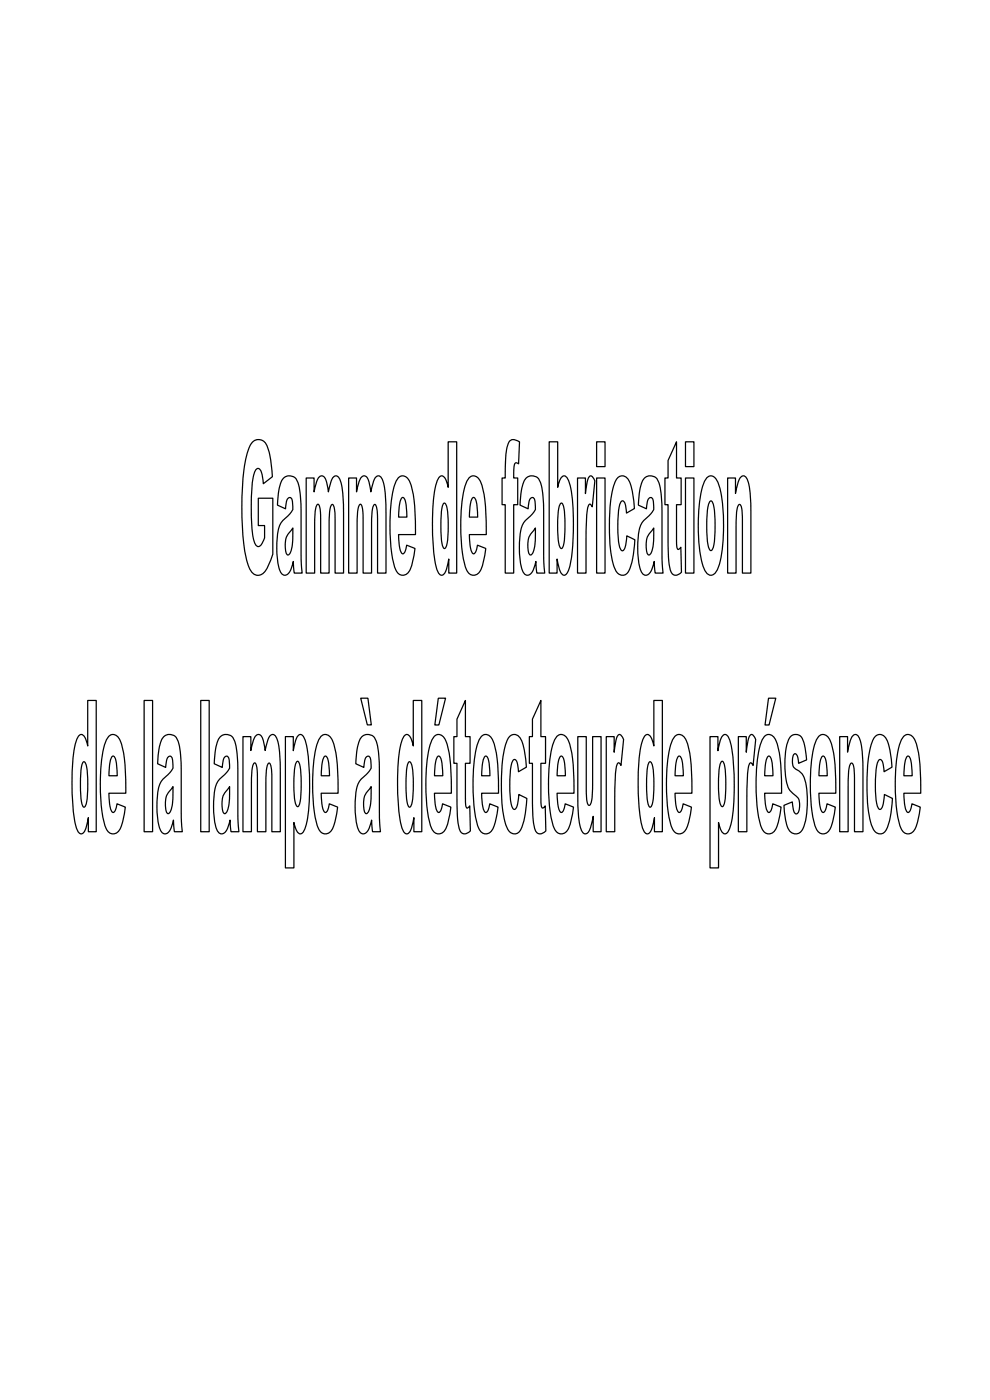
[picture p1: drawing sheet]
<svg xmlns="http://www.w3.org/2000/svg" width="210mm" height="297mm" viewBox="0 0 210 297" stroke-linecap="round" stroke-linejoin="round" font-family="sans-serif">
<g fill="none" stroke="#000" stroke-width=".26">
<path d="M53.6 93.7a1.92 1.92 0 0 1 3.2 1.2l.6 2.3 .4 3.9-1.9 1.5a4.8 4.8 0 0 0-1-3.2h-.2a2.67 2.67 0 0 0-1.1 2.5 47.6 47.6 0 0 0 .3 12.8 1.15 1.15 0 0 0 1.1 1.2 3.6 3.6 0 0 0 1.1-3.4v-1h-1.3v-5.8h3.1v8.6a9.6 9.6 0 0 1-1.6 6.8 1.77 1.77 0 0 1-1.7 1 1.77 1.77 0 0 1-1.5-1.2 30.3 30.3 0 0 1-1.8-11.4 48.6 48.6 0 0 1 1.3-13.8l.4-1.1zM95.1 93.7h1.8v27.9h-1.7v-3a5.2 5.2 0 0 1-1.3 3.4h-.2a1.56 1.56 0 0 1-1.1-1.4 49.1 49.1 0 0 1-.1-17.8 2.26 2.26 0 0 1 1.2-1.8 2.24 2.24 0 0 1 1.3 1.9l.1 .5zM108.1 93.6l.7-.3 1.4 .4-.2 4.7a.56 .56 0 0 0-.7-.1 .56 .56 0 0 0-.2 .7l-.1 2.4h.8v5.7h-.8v14.5h-1.8v-14.5h-.7v-5.7h.7a26.9 26.9 0 0 1 .6-7.3zM116.5 93.7h1.8v9.7a3.5 3.5 0 0 1 1.2-2.4 .82 .82 0 0 1 1 .6 27.5 27.5 0 0 1 1.1 10.4l-.2 4.4a11 11 0 0 1-1.3 5.4 .64 .64 0 0 1-1.1-.2l-.4-1.2-.4-1.8v3h-1.7zM126.6 93.7h1.8v5.3h-1.8zM143.5 93.7v7.7h1v5.7h-1v5.5a11.1 11.1 0 0 0 .2 3.9h.3l.4-.4 .2 5.3a1.32 1.32 0 0 1-1.6 .6 1.32 1.32 0 0 1-.9-1.4 95.6 95.6 0 0 1-.4-13.5h-.6v-5.7h.6v-2.5a3.7 3.7 0 0 1 .8-2.9zM145.4 93.7h1.8v5.3h-1.8zM60.1 101.4a1.95 1.95 0 0 1 2.2-.3 1.95 1.95 0 0 1 1.1 1.9 47 47 0 0 1 .5 10.3v5.5l.2 2.8h-1.7l-.2-2.5a4 4 0 0 1-1.5 2.9 1.1 1.1 0 0 1-1.4-1 18.4 18.4 0 0 1 .1-9.6l.5-.8 1.4-1.4a2.52 2.52 0 0 0 .7-2.8 .67 .67 0 0 0-.7-.8 2.86 2.86 0 0 0-.7 2.3l-1.7-.7 .2-3.1a5.4 5.4 0 0 1 1-2.7zM62.1 112v2.3a6 6 0 0 1-.8 3.4h-.2a2.12 2.12 0 0 1-.6-2 4 4 0 0 1 1.4-3.4zM65 101.4h1.6v3a4.9 4.9 0 0 1 1.4-3.4 1.11 1.11 0 0 1 1.3 1.2l.4 2.2a6.9 6.9 0 0 1 1.1-3.3 .68 .68 0 0 1 1 .2 14.9 14.9 0 0 1 1.1 6.6v13.7h-1.8v-10.5a9.3 9.3 0 0 0-.5-4l-.1-.1a2.11 2.11 0 0 0-.6 1.8l-.1 12.8h-1.8v-3a86.2 86.2 0 0 0-.2-10.9l-.1-.5-.2-.2a4.1 4.1 0 0 0-.7 2.9l-.1 11.7h-1.7zM74 101.4h1.6v3a5 5 0 0 1 1.4-3.4 1.1 1.1 0 0 1 1.3 1.2l.4 2.2a6.9 6.9 0 0 1 1.1-3.3 .68 .68 0 0 1 1 .2 14.8 14.8 0 0 1 1.1 6.6v13.7h-1.8v-10.5a9.3 9.3 0 0 0-.5-4l-.1-.1a2.11 2.11 0 0 0-.6 1.8l-.1 12.8h-1.8v-3a85.5 85.5 0 0 0-.1-10.9l-.2-.5-.2-.2a4.1 4.1 0 0 0-.7 2.9v11.7h-1.8zM84.4 101.5a1.46 1.46 0 0 1 1.5-.5 1.46 1.46 0 0 1 1.1 1.3 33.9 33.9 0 0 1 1.1 11.1h-3.5a8.8 8.8 0 0 0 .7 4l.2 .1 .3-.3 .5-1.5 1.7 .7a11.7 11.7 0 0 1-1.5 5.2 1.51 1.51 0 0 1-2.5-.7 34.9 34.9 0 0 1-1-14.1 12.5 12.5 0 0 1 1.4-5.3z"/>
<path d="M85.3 105.6l.1-.1a1.92 1.92 0 0 1 .8 1.8l.1 2.4h-1.7a8.6 8.6 0 0 1 .7-4.1zM94.1 106.8l.2-.1a2.53 2.53 0 0 1 .7 2.1l.1 1.9a12.4 12.4 0 0 1-.6 5.6l-.2 .1a2.68 2.68 0 0 1-.7-2.1l-.1-2.7a11.5 11.5 0 0 1 .6-4.8zM99.6 101.3a1.48 1.48 0 0 1 2.4 1 33.9 33.9 0 0 1 1.2 11.1h-3.6a8.8 8.8 0 0 0 .7 4l.2 .1 .3-.3 .5-1.5 1.8 .7a11.8 11.8 0 0 1-1.6 5.2 1.52 1.52 0 0 1-2.5-.7 34.9 34.9 0 0 1-1-14.1 11.3 11.3 0 0 1 1.6-5.5zM100.3 105.6l.2-.1a1.94 1.94 0 0 1 .7 1.8l.1 2.4h-1.7a8.6 8.6 0 0 1 .7-4.1zM111.6 101.4a1.95 1.95 0 0 1 2.1-.3 1.95 1.95 0 0 1 1.1 1.9 47 47 0 0 1 .5 10.3v5.5l.3 2.8h-1.7l-.2-2.5a4 4 0 0 1-1.5 2.9 1.1 1.1 0 0 1-1.4-1 18.5 18.5 0 0 1 0-9.6l.5-.8 1.5-1.4a2.53 2.53 0 0 0 .7-2.8 .67 .67 0 0 0-.7-.8 2.87 2.87 0 0 0-.8 2.3l-1.7-.7 .3-3.1a5.4 5.4 0 0 1 1-2.7zM113.6 112v2.3a6 6 0 0 1-.9 3.4h-.1a2.11 2.11 0 0 1-.6-2 4 4 0 0 1 1.4-3.4zM118.9 106.8l.2-.1a4.8 4.8 0 0 1 .7 3.2l.1 1.5a11.9 11.9 0 0 1-.7 4.9l-.1 .1a2.68 2.68 0 0 1-.7-2.1l-.1-2.9a10.4 10.4 0 0 1 .6-4.6zM122.5 101.4h1.7v3.3a7.4 7.4 0 0 1 .9-3.7h.2a1.41 1.41 0 0 1 .8 1.7l-.5 4.8-.5-.5a2.98 2.98 0 0 0-.6 2.3l-.2 12.3h-1.8zM126.6 101.4h1.8v20.2h-1.8zM131.1 101.3a1.52 1.52 0 0 1 2.4 .9 18.8 18.8 0 0 1 1.1 5.7l-1.7 1-.2-1.7a.75 .75 0 0 0-.9-.9 11.6 11.6 0 0 0-.7 5.5 10.6 10.6 0 0 0 .7 5l.2 .1a2.92 2.92 0 0 0 .9-2.6l.1-.6 1.7 .8-.2 2.4a8.9 8.9 0 0 1-1.7 4.9 1.7 1.7 0 0 1-2.5-1.3 37.1 37.1 0 0 1-.7-14.6l.3-1.8a5.8 5.8 0 0 1 1.2-2.8zM136.7 101.4a1.95 1.95 0 0 1 2.1-.3 1.95 1.95 0 0 1 1.1 1.9 47 47 0 0 1 .5 10.3v5.5l.3 2.8h-1.7l-.2-2.5a4 4 0 0 1-1.5 2.9 1.1 1.1 0 0 1-1.4-1 18.5 18.5 0 0 1 0-9.6l.5-.8 1.5-1.4a2.53 2.53 0 0 0 .7-2.8 .67 .67 0 0 0-.7-.8 2.87 2.87 0 0 0-.8 2.3l-1.7-.7 .3-3.1a5.4 5.4 0 0 1 1-2.7zM138.7 112v2.3a6 6 0 0 1-.8 3.4h-.2a2.11 2.11 0 0 1-.6-2 4 4 0 0 1 1.4-3.4z"/>
<path d="M145.4 101.4h1.8v20.2h-1.8zM150.1 101.2a1.34 1.34 0 0 1 2.1 .9 28.9 28.9 0 0 1 1.3 11.3 20.7 20.7 0 0 1-1.4 7.7 1.32 1.32 0 0 1-1.4 .9 1.32 1.32 0 0 1-1.2-1.1 31 31 0 0 1-1.2-13.1 15.3 15.3 0 0 1 1.5-6.3zM150.6 106.3h.2a2.88 2.88 0 0 1 .8 2.2l.1 3.7a10.3 10.3 0 0 1-.7 4.5l-.2 .1a3.2 3.2 0 0 1-.8-2.6l-.1-1.9a13 13 0 0 1 .7-6zM154.4 101.4h1.6v3.3a7.9 7.9 0 0 1 1.2-3.5 .67 .67 0 0 1 1.1 .1 14.5 14.5 0 0 1 1 6.5v13.8h-1.8v-8.9a17.1 17.1 0 0 0-.4-5.5l-.2-.2a2.36 2.36 0 0 0-.7 2l-.1 12.6h-1.7zM18.6 148.6h1.8v27.9h-1.7v-3a5.2 5.2 0 0 1-1.2 3.4h-.3a1.56 1.56 0 0 1-1-1.4 49.1 49.1 0 0 1-.2-17.8 2.26 2.26 0 0 1 1.2-1.9 2.26 2.26 0 0 1 1.3 2l.1 .5zM23 156.4a1.45 1.45 0 0 1 1.5-.5 1.45 1.45 0 0 1 1 1.2 33.8 33.8 0 0 1 1.2 11.2h-3.6a8.9 8.9 0 0 0 .7 4l.2 .1 .4-.3 .4-1.6 1.8 .7a11.7 11.7 0 0 1-1.5 5.2 1.51 1.51 0 0 1-2.6-.6 34.3 34.3 0 0 1-1.1-13.2 14.8 14.8 0 0 1 1.6-6.2zM30.6 148.6h1.8v27.9h-1.8zM34.7 156.3a1.95 1.95 0 0 1 2.1-.3 1.95 1.95 0 0 1 1.2 1.8 47.3 47.3 0 0 1 .4 10.4l.1 5.4 .2 2.9h-1.7l-.2-2.5a4 4 0 0 1-1.5 2.9 1.1 1.1 0 0 1-1.4-1.1 18.4 18.4 0 0 1 0-9.5l.5-.9 1.3-1.1a2.62 2.62 0 0 0 .9-3.1 .67 .67 0 0 0-.7-.7 2.87 2.87 0 0 0-.8 2.3l-1.7-.8 .3-3a5.4 5.4 0 0 1 1-2.7zM42.6 148.6h1.8v27.9h-1.8zM46.7 156.3a1.95 1.95 0 0 1 2.1-.3 1.95 1.95 0 0 1 1.2 1.8 47.2 47.2 0 0 1 .5 10.4v5.4l.2 2.9h-1.7l-.2-2.5a4 4 0 0 1-1.5 2.9 1.1 1.1 0 0 1-1.4-1.1 18.4 18.4 0 0 1 0-9.5l.6-.9 1.4-1.3a2.52 2.52 0 0 0 .7-2.9 .67 .67 0 0 0-.7-.7 2.86 2.86 0 0 0-.7 2.3l-1.8-.8 .3-3a5.4 5.4 0 0 1 1-2.7zM51.5 156.3h1.7v2.9a5 5 0 0 1 1.4-3.3 1.11 1.11 0 0 1 1.2 1.2l.4 2.1a6.9 6.9 0 0 1 1.2-3.2 .68 .68 0 0 1 1 .1 14.8 14.8 0 0 1 1.1 6.7v13.7h-1.8v-10.5a9.3 9.3 0 0 0-.5-4.1h-.1a2.11 2.11 0 0 0-.6 1.8l-.1 12.8h-1.8v-3.1a87.3 87.3 0 0 0-.2-10.8l-.1-.6-.3-.2a4.1 4.1 0 0 0-.6 3l-.1 11.7h-1.8zM60.5 156.3h1.7v3a5.3 5.3 0 0 1 1.3-3.4l.2-.1a1.55 1.55 0 0 1 1.1 1.4 48.8 48.8 0 0 1 .1 17.9 2.26 2.26 0 0 1-1.2 1.8 2.29 2.29 0 0 1-1.2-1.9l-.2-.5v9.6h-1.8z"/>
<path d="M68 156.4a1.46 1.46 0 0 1 1.5-.5 1.46 1.46 0 0 1 1 1.2 33.7 33.7 0 0 1 1.2 11.2h-3.6a8.9 8.9 0 0 0 .7 4l.2 .1 .4-.3 .5-1.6 1.7 .7a11.7 11.7 0 0 1-1.5 5.2 1.51 1.51 0 0 1-2.6-.6 34.3 34.3 0 0 1-1-13.2 14.8 14.8 0 0 1 1.5-6.2zM76.5 148.1h1.5l.8 5.7h-.9zM76.7 156.3a1.95 1.95 0 0 1 2.2-.3 1.95 1.95 0 0 1 1.1 1.8 47.1 47.1 0 0 1 .5 10.4v5.4l.2 2.9h-1.7l-.2-2.5a4 4 0 0 1-1.5 2.9 1.1 1.1 0 0 1-1.3-1.1 18.4 18.4 0 0 1 0-9.5l.5-.9 1.3-1.1a2.63 2.63 0 0 0 .8-3.1 .67 .67 0 0 0-.7-.7 2.87 2.87 0 0 0-.7 2.3l-1.7-.8 .3-3a5.4 5.4 0 0 1 .9-2.7zM87.7 148.6h1.8v27.9h-1.7v-3a5.2 5.2 0 0 1-1.3 3.4h-.2a1.56 1.56 0 0 1-1.1-1.4 48.9 48.9 0 0 1-.1-17.8 2.26 2.26 0 0 1 1.2-1.9 2.27 2.27 0 0 1 1.3 2l.1 .5zM92 156.4a1.46 1.46 0 0 1 1.5-.5 1.46 1.46 0 0 1 1.1 1.2 33.9 33.9 0 0 1 1.2 11.2h-3.6a8.9 8.9 0 0 0 .7 4l.2 .1 .3-.3 .5-1.6 1.7 .7a11.7 11.7 0 0 1-1.5 5.2 1.51 1.51 0 0 1-2.5-.6 34.9 34.9 0 0 1-1-14.1 12.5 12.5 0 0 1 1.4-5.3zM93 148.1h1.5l-1.4 5.7h-.9zM98.7 148.6v7.7h1v2.1v3.5h-1v5.6a11.1 11.1 0 0 0 .3 3.9h.2l.5-.4 .1 5.3a1.32 1.32 0 0 1-1.6 .6 1.32 1.32 0 0 1-.9-1.4 95.6 95.6 0 0 1-.4-13.6h-.6v-5.6h.6v-2.5a3.7 3.7 0 0 1 .8-2.9zM102 156.4a1.45 1.45 0 0 1 1.5-.5 1.45 1.45 0 0 1 1.1 1.2 33.8 33.8 0 0 1 1.2 11.2h-3.6a8.9 8.9 0 0 0 .7 4l.2 .1 .3-.3 .5-1.6 1.8 .7a11.8 11.8 0 0 1-1.6 5.2 1.51 1.51 0 0 1-2.5-.6 34.3 34.3 0 0 1-1.1-13.2 14.8 14.8 0 0 1 1.5-6.2zM108.2 156.2a1.51 1.51 0 0 1 2.4 .8 18.7 18.7 0 0 1 1.1 5.8l-1.7 .9-.2-1.6a.76 .76 0 0 0-.9-.9 11.6 11.6 0 0 0-.8 5.5 10.6 10.6 0 0 0 .8 4.9l.2 .1a2.9 2.9 0 0 0 .9-2.5l.1-.6 1.7 .8-.3 2.4a8.8 8.8 0 0 1-1.6 4.9 1.71 1.71 0 0 1-2.5-1.4 37.1 37.1 0 0 1-.7-14.5l.3-1.8a5.8 5.8 0 0 1 1.2-2.8zM114.7 148.6v7.7h1v5.6h-1v5.6a11 11 0 0 0 .3 3.9h.3l.4-.4 .1 5.3a1.32 1.32 0 0 1-1.6 .6 1.32 1.32 0 0 1-.9-1.4 95.6 95.6 0 0 1-.4-13.6h-.6v-1.4v-4.2h.6v-2.5a3.7 3.7 0 0 1 .8-2.9zM118.2 156.1a1.48 1.48 0 0 1 2.4 1 34 34 0 0 1 1.2 11.2h-3.6a8.9 8.9 0 0 0 .7 4l.2 .1 .3-.3 .5-1.6 1.8 .7a11.8 11.8 0 0 1-1.5 5.2 1.51 1.51 0 0 1-2.6-.6 34.9 34.9 0 0 1-1-14.1 11.3 11.3 0 0 1 1.6-5.6zM122.6 156.3h1.8v8.9a17.2 17.2 0 0 0 .3 5.5l.3 .2a2.38 2.38 0 0 0 .6-2l.1-12.6h1.8v20.2h-1.7v-3.3a7.8 7.8 0 0 1-1.1 3.5 .67 .67 0 0 1-1.1-.1 16 16 0 0 1-1-7.5z"/>
<path d="M128.6 156.3h1.7v3.3a7.5 7.5 0 0 1 .9-3.7l.2-.1a1.42 1.42 0 0 1 .8 1.8l-.5 4.8-.5-.6a2.98 2.98 0 0 0-.6 2.4l-.2 12.3h-1.8zM138.7 148.6h1.8v27.9h-1.7v-3a5.2 5.2 0 0 1-1.2 3.4h-.3a1.55 1.55 0 0 1-1-1.4 49 49 0 0 1-.2-17.8 2.26 2.26 0 0 1 1.2-1.9 2.26 2.26 0 0 1 1.3 2l.1 .5zM143.3 156.1a1.48 1.48 0 0 1 2.3 1 33.7 33.7 0 0 1 1.2 11.2h-3.6a8.9 8.9 0 0 0 .7 4l.2 .1 .3-.3 .5-1.6 1.8 .7a11.7 11.7 0 0 1-1.5 5.2 1.51 1.51 0 0 1-2.6-.6 34.3 34.3 0 0 1-1.1-13.2 15.8 15.8 0 0 1 1.4-6.1zM150.6 156.3h1.7v3a5.3 5.3 0 0 1 1.3-3.4l.2-.1a1.55 1.55 0 0 1 1.1 1.4 48.8 48.8 0 0 1 .1 17.9 2.27 2.27 0 0 1-1.2 1.8 2.27 2.27 0 0 1-1.3-1.9l-.1-.5v9.6h-1.8zM156.6 156.3h1.7v3.3a7.4 7.4 0 0 1 1-3.7l.1-.1a1.41 1.41 0 0 1 .8 1.8l-.4 4.8-.5-.6a2.98 2.98 0 0 0-.7 2.4l-.2 12.3h-1.8zM162.1 156.4a1.46 1.46 0 0 1 1.5-.5 1.46 1.46 0 0 1 1 1.2 34 34 0 0 1 1.2 11.2h-3.6a8.9 8.9 0 0 0 .7 4l.2 .1 .4-.3 .4-1.6 1.8 .7a11.7 11.7 0 0 1-1.5 5.2 1.51 1.51 0 0 1-2.6-.6 34.9 34.9 0 0 1-1-14.1 12.4 12.4 0 0 1 1.5-5.3zM163 148.1h1.6l-1.5 5.7h-.8zM167.8 156.2a1.62 1.62 0 0 1 2.6 1l.4 1.7 .3 2.3-1.7 .7-.2-1.4-.5-.6a1.93 1.93 0 0 0-.6 2 1.66 1.66 0 0 0 1.3 1.6 4.6 4.6 0 0 1 1.7 3.7 18.5 18.5 0 0 1-.8 8.7 1.72 1.72 0 0 1-1.9 1 1.72 1.72 0 0 1-1.4-1.6l-.5-2.2-.2-2.3 1.8-.7 .2 1.7a.72 .72 0 0 0 .8 .8 3.4 3.4 0 0 0 .1-3.5l-.3-.2a4.6 4.6 0 0 1-2.2-4 15.9 15.9 0 0 1 .8-8.4zM173.6 156.4a1.46 1.46 0 0 1 1.5-.5 1.46 1.46 0 0 1 1 1.2 33.7 33.7 0 0 1 1.2 11.2h-3.6a8.9 8.9 0 0 0 .7 4l.2 .1 .4-.3 .4-1.6 1.8 .7a11.7 11.7 0 0 1-1.5 5.2 1.51 1.51 0 0 1-2.6-.6 34.9 34.9 0 0 1-1-14.1 12.5 12.5 0 0 1 1.5-5.3zM178.1 156.3h1.7v3.3a7.9 7.9 0 0 1 1.2-3.6 .67 .67 0 0 1 1 .1 14.5 14.5 0 0 1 1.1 6.6v13.8h-1.8v-8.9a17.1 17.1 0 0 0-.4-5.5l-.2-.2a2.38 2.38 0 0 0-.7 1.9l-.1 12.7h-1.8zM185.8 156.2a1.51 1.51 0 0 1 2.4 .8 18.7 18.7 0 0 1 1 5.8l-1.7 .9-.2-1.6a.76 .76 0 0 0-.8-.9 11.6 11.6 0 0 0-.8 5.5 10.6 10.6 0 0 0 .8 4.9l.2 .1a2.9 2.9 0 0 0 .9-2.5v-.6l1.7 .8-.2 2.4a8.8 8.8 0 0 1-1.6 4.9 1.71 1.71 0 0 1-2.5-1.4 37.1 37.1 0 0 1-.8-14.5l.4-1.8a5.8 5.8 0 0 1 1.2-2.8zM191.6 156.4a1.46 1.46 0 0 1 1.5-.5 1.46 1.46 0 0 1 1 1.2 33.8 33.8 0 0 1 1.2 11.2h-3.6a9 9 0 0 0 .7 4l.2 .1 .4-.3 .5-1.6 1.7 .7a11.7 11.7 0 0 1-1.5 5.2 1.51 1.51 0 0 1-2.6-.6 34.9 34.9 0 0 1-1-14.1 12.4 12.4 0 0 1 1.5-5.3z"/>
<path d="M17.6 161.7l.2-.1a2.51 2.51 0 0 1 .7 2.1l.1 2.6a11.2 11.2 0 0 1-.6 4.9h-.2a2.71 2.71 0 0 1-.6-2l-.1-2.7a11.6 11.6 0 0 1 .5-4.8zM23.8 160.5l.2-.1a1.93 1.93 0 0 1 .7 1.8l.2 2.4h-1.8a8.6 8.6 0 0 1 .7-4.1zM36.7 166.9v2.3a6 6 0 0 1-.8 3.3l-.2 .1a2.15 2.15 0 0 1-.6-2.1 4 4 0 0 1 1.4-3.3zM48.7 166.9v2.3a6 6 0 0 1-.8 3.3l-.2 .1a2.16 2.16 0 0 1-.6-2.1 4 4 0 0 1 1.4-3.3zM63 161.6l.1-.1a2.68 2.68 0 0 1 .7 2.1l.1 2.7a11.6 11.6 0 0 1-.6 4.8h-.1a2.5 2.5 0 0 1-.8-2l-.1-2.7a11.2 11.2 0 0 1 .7-4.8zM68.9 160.5l.1-.1a1.93 1.93 0 0 1 .8 1.8l.1 2.4h-1.8a8.6 8.6 0 0 1 .8-4.1zM78.7 166.9v2.3a6 6 0 0 1-.8 3.3l-.2 .1a2.14 2.14 0 0 1-.6-2.1 4 4 0 0 1 1.4-3.3zM86.7 161.7l.2-.1a2.52 2.52 0 0 1 .7 2.1l.1 1.8a12.4 12.4 0 0 1-.7 5.7h-.1a2.71 2.71 0 0 1-.7-2l-.1-2.7a11.5 11.5 0 0 1 .6-4.8zM92.9 160.5l.2-.1a1.93 1.93 0 0 1 .7 1.8l.1 2.4h-1.7a8.6 8.6 0 0 1 .7-4.1zM102.9 160.5l.2-.1a1.94 1.94 0 0 1 .7 1.8l.1 2.4h-1.7a8.6 8.6 0 0 1 .7-4.1zM118.9 160.5l.2-.1a1.95 1.95 0 0 1 .7 1.8l.1 2.4h-1.7a8.5 8.5 0 0 1 .7-4.1zM137.7 161.7l.2-.1a2.5 2.5 0 0 1 .7 2.1l.1 2.6a11.2 11.2 0 0 1-.6 4.9h-.2a2.73 2.73 0 0 1-.6-2l-.1-2.7a11.6 11.6 0 0 1 .5-4.8z"/>
<path d="M143.9 160.5l.2-.1a1.93 1.93 0 0 1 .7 1.8l.2 2.4h-1.8a8.6 8.6 0 0 1 .7-4.1zM153.1 161.6l.1-.1a2.64 2.64 0 0 1 .7 2.1l.1 2.7a11.5 11.5 0 0 1-.6 4.8h-.2a2.52 2.52 0 0 1-.7-2l-.1-2.7a11.1 11.1 0 0 1 .7-4.8zM162.9 160.5l.2-.1a1.95 1.95 0 0 1 .7 1.8l.2 2.4h-1.8a8.5 8.5 0 0 1 .7-4.1zM174.4 160.5l.2-.1a1.93 1.93 0 0 1 .7 1.8l.2 2.4h-1.8a8.6 8.6 0 0 1 .7-4.1zM192.5 160.5l.1-.1a1.94 1.94 0 0 1 .8 1.8l.1 2.4h-1.8a8.6 8.6 0 0 1 .8-4.1z"/>
</g>
</svg>
